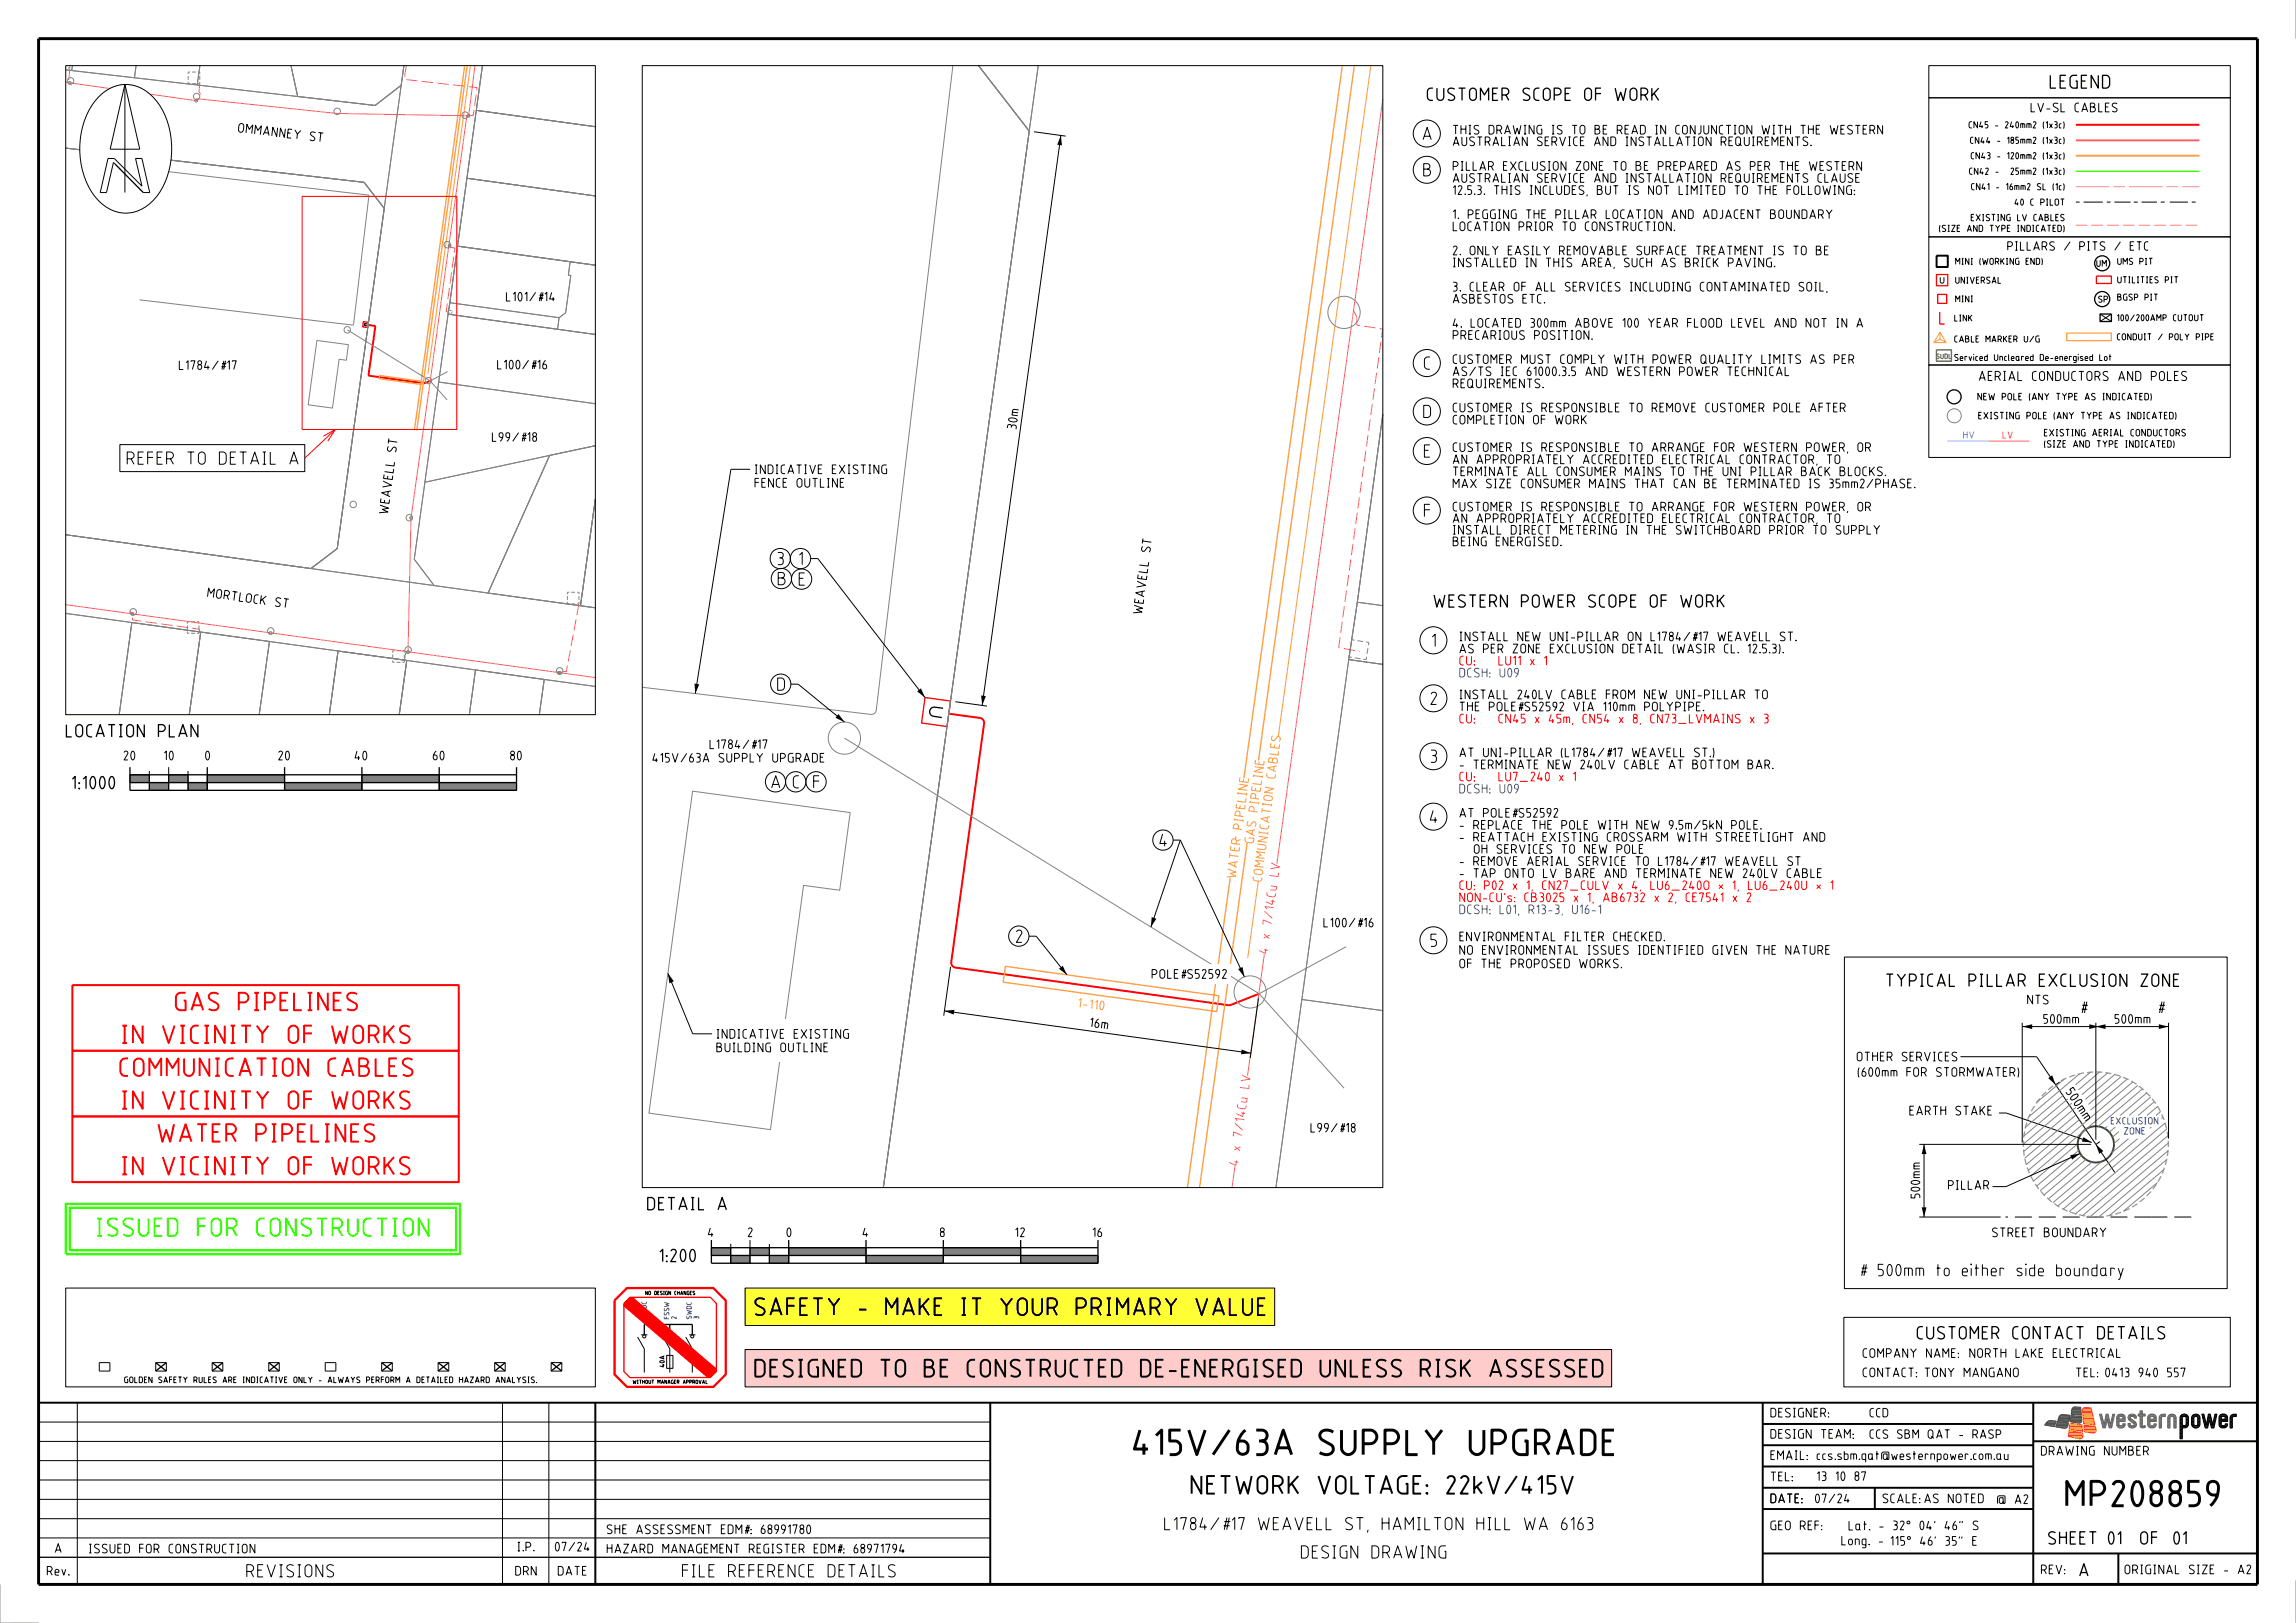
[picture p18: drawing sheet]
<svg xmlns="http://www.w3.org/2000/svg" width="594mm" height="420mm" viewBox="0 0 594 420" stroke-linecap="round" stroke-linejoin="round" font-family="sans-serif">
<defs><g id="words">
<g font-size="7">
<text x="279.4" y="376.7">415V/63A SUPPLY UPGRADE</text>
<text x="531.8" y="390">MP208859</text>
</g>
<g font-size="5" fill="#f00">
<text x="45.3" y="261.7">GAS PIPELINES</text>
<text x="31.4" y="270.2">IN VICINITY OF WORKS</text>
<text x="30.9" y="278.7">COMMUNICATION CABLES</text>
<text x="31.4" y="287.2">IN VICINITY OF WORKS</text>
<text x="40.8" y="295.7">WATER PIPELINES</text>
<text x="31.4" y="304.2">IN VICINITY OF WORKS</text>
</g>
<text font-size="5" fill="#3f0" x="24.9" y="320">ISSUED FOR CONSTRUCTION</text>
<text font-size="5" x="292.2" y="386.7">NETWORK VOLTAGE: 22kV/415V</text>
<g font-size="4.8">
<text x="195.2" y="340.6">SAFETY - MAKE IT YOUR PRIMARY VALUE</text>
<text x="195.2" y="356.5">DESIGNED TO BE CONSTRUCTED DE-ENERGISED UNLESS RISK ASSESSED</text>
</g>
<text font-size="3.6" x="530.3" y="23">LEGEND</text>
<g font-size="3.5">
<text x="369.1" y="26.1">CUSTOMER SCOPE OF WORK</text>
<text x="368" y="36.3">A</text>
<text x="368.2" y="45.7">B</text>
<text x="368.3" y="95.7">C</text>
<text x="368.2" y="108.2">D</text>
<text x="368.3" y="118.5">E</text>
<text x="32.8" y="120.3">REFER TO DETAIL A</text>
<text x="368.3" y="133.9">F</text>
<text x="201.1" y="146.3">3</text>
<text x="206.7" y="146.3">1</text>
<text x="201.2" y="151.5">B E</text>
<text x="370.8" y="157.3">WESTERN POWER SCOPE OF WORK</text>
<text x="370.4" y="167.5">1</text>
<text x="201" y="178.8">D</text>
<text x="370.1" y="182.5">2</text>
<text x="17" y="190.8">LOCATION PLAN</text>
<text x="370.1" y="197.5">3</text>
<text x="18.6" y="204.3">1:1000</text>
<text x="199.5" y="204.1">A C F</text>
<text x="369.9" y="213.1">4</text>
<text x="299.9" y="219.1">4</text>
<text x="262.8" y="244">2</text>
<text x="370.1" y="245.1">5</text>
<text x="487.9" y="255.4">TYPICAL PILLAR EXCLUSION ZONE</text>
<text x="167.4" y="313.2">DETAIL A</text>
<text x="170.6" y="326.6">1:200</text>
<text x="495.9" y="346.6">CUSTOMER CONTACT DETAILS</text>
<text x="288.4" y="396.1">L1784/#17 WEAVELL ST, HAMILTON HILL WA 6163</text>
<text x="529.9" y="399.7">SHEET</text>
<text x="545.3" y="399.7">01</text>
<text x="555.2" y="399.7">OF01</text>
<text x="321.1" y="403.4">DESIGN DRAWING</text>
<text x="537.9" y="408">A</text>
<text x="63.7" y="408.2">REVISIONS</text>
<text x="176.4" y="408.2">FILE REFERENCE DETAILS</text>
</g>
<g font-size="3.3">
<text x="538.2" y="262.3">#</text>
<text x="558.2" y="262.3">#</text>
<text x="481.2" y="330.3"># 500mm to either side boundary</text>
</g>
<text font-size="2.6" x="511.9" y="98.6">AERIAL CONDUCTORS AND POLES</text>
<g font-size="2.5">
<text x="525.3" y="29.1">LV-SL CABLES</text>
<text x="61.5" y="34.3" transform="rotate(7 61.5 34.3)">OMMA NNEY</text>
<text x="375.8" y="34.8">THIS DRAWING IS TO BE READ IN CONJUNCTION WITH THE WESTERN</text>
<text x="80" y="36.4" transform="rotate(7 80 36.4)">S T</text>
<text x="375.8" y="37.8">AUSTRALIAN SERVICE AND INSTALLATION REQUIREMENTS.</text>
<text x="375.8" y="47.3">AUSTRALIAN SERVICE AND INSTALLATION REQUIREMENTS CLAUSE</text>
<text x="375.8" y="44.2">PILLAR EXCLUSION ZONE TO BE PREPARED AS PER THE WESTERN</text>
<text x="375.8" y="50.4">12.5.3. THIS INCLUDES, BUT IS NOT LIMITED TO THE FOLLOWING:</text>
<text x="375.8" y="59.8">LOCATION PRIOR TO CONSTRUCTION.</text>
<text x="375.8" y="56.7">1. PEGGING THE PILLAR LOCATION AND ADJACENT BOUNDARY</text>
<text x="375.8" y="69.2">INSTALLED IN THIS AREA, SUCH AS BRICK PAVING.</text>
<text x="375.8" y="66.1">2. ONLY EASILY REMOVABLE SURFACE TREATMENT IS TO BE</text>
<text x="375.8" y="75.4">3. CLEAR OF ALL SERVICES INCLUDING CONTAMINATED SOIL,</text>
<text x="130.9" y="78">L101/#14</text>
<text x="375.8" y="78.6">ASBESTOS ETC.</text>
<text x="375.8" y="87.9">PRECARIOUS POSITION.</text>
<text x="375.8" y="84.8">4. LOCATED 300mm ABOVE 100 YEAR FLOOD LEVEL AND NOT IN A</text>
<text x="46.3" y="95.7">L1784/#17</text>
<text x="128.6" y="95.6">L100/#16</text>
<text x="375.8" y="94.2">CUSTOMER MUST COMPLY WITH POWER QUALITY LIMITS AS PER</text>
<text x="375.8" y="100.5">REQUIREMENTS.</text>
<text x="375.8" y="97.3">AS/TS IEC 61000.3.5 AND WESTERN POWER TECHNICAL</text>
<text x="375.8" y="106.7">CUSTOMER IS RESPONSIBLE TO REMOVE CUSTOMER POLE AFTER</text>
<text x="262.9" y="111.2" transform="rotate(-82 262.9 111.2)">3</text>
<text x="263.2" y="109.5" transform="rotate(-82 263.2 109.5)">0 m</text>
<text x="375.8" y="109.8">COMPLETION OF WORK</text>
<text x="102.5" y="117.2" transform="rotate(-82 102.5 117.2)">S T</text>
<text x="127.3" y="114.3">L99/#18</text>
<text x="375.8" y="117">CUSTOMER IS RESPONSIBLE TO ARRANGE FOR WESTERN POWER, OR</text>
<text x="195.2" y="122.7">INDICATIVE EXISTING</text>
<text x="375.8" y="123.2">TERMINATE ALL CONSUMER MAINS TO THE UNI PILLAR BACK BLOCKS.</text>
<text x="375.8" y="120.1">AN APPROPRIATELY ACCREDITED ELECTRICAL CONTRACTOR, TO</text>
<text x="195.2" y="126.2">FENCE OUTLINE</text>
<text x="375.8" y="126.4">MAX SIZE CONSUMER MAINS THAT CAN BE TERMINATED IS 35mm2/PHASE.</text>
<text x="100.4" y="133.1" transform="rotate(-82 100.4 133.1)">WEA V ELL</text>
<text x="375.8" y="135.4">AN APPROPRIATELY ACCREDITED ELECTRICAL CONTRACTOR, TO</text>
<text x="375.8" y="132.4">CUSTOMER IS RESPONSIBLE TO ARRANGE FOR WESTERN POWER, OR</text>
<text x="297.6" y="143" transform="rotate(-82 297.6 143)">S T</text>
<text x="375.8" y="141.4">BEING ENERGISED.</text>
<text x="375.8" y="138.4">INSTALL DIRECT METERING IN THE SWITCHBOARD PRIOR TO SUPPLY</text>
<text x="53.5" y="154.5" transform="rotate(8 53.5 154.5)">MORT LOCK</text>
<text x="71" y="157" transform="rotate(8 71 157)">S T</text>
<text x="295.5" y="159" transform="rotate(-82 295.5 159)">WEA V ELL</text>
<text x="377.5" y="166">INSTALL NEW UNI-PILLAR ON L1784/#17 WEAVELL ST.</text>
<text x="377.5" y="169.1">AS PER ZONE EXCLUSION DETAIL (WASIR CL. 12.5.3).</text>
<text x="377.5" y="184.1">THE POLE#S52592 VIA 110mm POLYPIPE.</text>
<text x="377.5" y="181">INSTALL 240LV CABLE FROM NEW UNI-PILLAR TO</text>
<text x="32" y="196.8">20</text>
<text x="42.4" y="196.8">10</text>
<text x="53.1" y="196.8">0</text>
<text x="72" y="196.8">20</text>
<text x="91.7" y="196.8">40</text>
<text x="112" y="196.8">60</text>
<text x="132" y="196.8">80</text>
<text x="168.8" y="197.3">415V/63A SUPPLY UPGRADE</text>
<text x="183.6" y="193.8">L1784/#17</text>
<text x="377.5" y="196">AT UNI-PILLAR (L1784/#17 WEAVELL ST.)</text>
<text x="377.5" y="199.1">- TERMINATE NEW 240LV CABLE AT BOTTOM BAR.</text>
<text x="377.5" y="214.7">- REPLACE THE POLE WITH NEW 9.5m/5kN POLE.</text>
<text x="377.5" y="211.6">AT POLE#S52592</text>
<text x="377.5" y="217.8">- REATTACH EXISTING CROSSARM WITH STREETLIGHT AND</text>
<text x="379.3" y="221">OH SERVICES TO NEW POLE</text>
<text x="377.5" y="227.2">- TAP ONTO LV BARE AND TERMINATE NEW 240LV CABLE</text>
<text x="377.5" y="224.1">- REMOVE AERIAL SERVICE TO L1784/#17 WEAVELL ST</text>
<text x="342.4" y="240">L100/#16</text>
<text x="377.5" y="243.6">ENVIRONMENTAL FILTER CHECKED.</text>
<text x="377.5" y="250.6">OF THE PROPOSED WORKS.</text>
<text x="377.5" y="247.1">NO ENVIRONMENTAL ISSUES IDENTIFIED GIVEN THE NATURE</text>
<text x="297.9" y="253.3">POLE#S52592</text>
<text x="524.5" y="259.9">NTS</text>
<text x="185.3" y="268.8">INDICATIVE EXISTING</text>
<text x="281.8" y="265.8" transform="rotate(8 281.8 265.8)">16 m</text>
<text x="528.6" y="264.9">500mm</text>
<text x="547.1" y="264.9">500mm</text>
<text x="185.3" y="272.3">BUILDING OUTLINE</text>
<text x="480.3" y="274.7">OTHER SERVICES</text>
<text x="480.6" y="278.7">(600mm FOR STORMWATER)</text>
<text x="534.3" y="282.6" transform="rotate(56 534.3 282.6)">5</text>
<text x="535.3" y="284" transform="rotate(56 535.3 284)">0</text>
<text x="536.2" y="285.5" transform="rotate(56 536.2 285.5)">0 mm</text>
<text x="339" y="293.1">L99/#18</text>
<text x="494" y="288.7">EARTH STAKE</text>
<text x="496.8" y="310.1" transform="rotate(-90 496.8 310.1)">500mm</text>
<text x="504" y="307.9">PILLAR</text>
<text x="183.1" y="320.1">4</text>
<text x="193.5" y="320.1">2</text>
<text x="203.5" y="320.1">0</text>
<text x="223.1" y="320.1">4</text>
<text x="243.2" y="320.1">8</text>
<text x="262.6" y="320.1">12</text>
<text x="282.6" y="320.1">16</text>
<text x="515.4" y="320.2">STREET BOUNDARY</text>
<text x="481.9" y="351.4">COMPANY NAME: NORTH LAKE ELECTRICAL</text>
<text x="481.9" y="356.4">CONTACT:TONY MANGANO</text>
<text x="537" y="356.4">TEL:0413 940 557</text>
<text x="458" y="366.8">DESIGNER:</text>
<text x="458" y="377.8">EMAIL:ccs.sbm.qat@westernpower.com.au</text>
<text x="458" y="372.3">DESIGN TEAM:</text>
<text x="528" y="376.7">DRAWING NUMBER</text>
<text x="458" y="383.3">TEL:</text>
<text x="470" y="383.2">13 10 87</text>
<text x="458" y="389">DATE: 07/24</text>
<text x="458" y="389">DATE:</text>
<text x="487" y="389">SCALE:</text>
<text x="497.8" y="389">AS NOTED</text>
<text x="516.6" y="389.2">@ A2</text>
<text x="458" y="396">GEO REF:</text>
<text x="14.2" y="401.9">A</text>
<text x="23" y="402">ISSUED FOR CONSTRUCTION</text>
<text x="133.8" y="401.5">I.P.</text>
<text x="143.6" y="401.5">07/24</text>
<text x="157" y="397">SHE ASSESSMENT EDM#: 68991780</text>
<text x="157" y="402">HAZARD MANAGEMENT REGISTER EDM#: 68971794</text>
<text x="476.4" y="399.9">Long. -115° 46' 35&quot; E</text>
<text x="478.2" y="396">Lat. -32° 04' 46&quot; S</text>
<text x="12.1" y="407.7">Rev.</text>
<text x="133.3" y="407.7">DRN</text>
<text x="144.3" y="407.7">DATE</text>
<text x="528" y="407.4">REV:</text>
<text x="549.6" y="407.4">ORIGINAL SIZE - A2</text>
</g>
<g font-size="2.5" fill="#f00">
<text x="377.5" y="172.2">CU:</text>
<text x="387" y="172.2">LU11 x 1</text>
<text x="377.5" y="187.2">CU:</text>
<text x="386.7" y="187.2">CN45 x 45m, CN54 x 8, CN73_LVMAINS x 3</text>
<text x="377.5" y="202.2">CU:</text>
<text x="387.5" y="202.2">LU7_240 x 1</text>
<text x="377.5" y="233.5">NON-CU's: CB3025 x 1, AB6732 x 2, CE7541 x 2</text>
<text x="377.5" y="230.3">CU: P02 x 1, CN27_CULV x 4, LU6_240O * 1, LU6_240U * 1</text>
</g>
<g font-size="2.5" fill="#0028fa">
<text x="377.5" y="175.3">DCSH: U09</text>
<text x="377.5" y="205.3">DCSH: U09</text>
<text x="377.5" y="236.6">DCSH: L01, R13-3, U16-1</text>
</g>
<g font-size="2.5" fill="#ffa032">
<text x="330" y="201.6" transform="rotate(-82 330 201.6)">CA B LES</text>
<text x="321.4" y="214.8" transform="rotate(-82 321.4 214.8)">P I P ELI NE</text>
<text x="325.4" y="210.3" transform="rotate(-82 325.4 210.3)">P I P ELI NE</text>
<text x="324.4" y="218.3" transform="rotate(-82 324.4 218.3)">GA S</text>
<text x="319.7" y="227.3" transform="rotate(-82 319.7 227.3)">WA T ER</text>
<text x="326.5" y="228.3" transform="rotate(-82 326.5 228.3)">COMMUNI CA T I ON</text>
<text x="278.8" y="260.7" transform="rotate(6 278.8 260.7)">1- 110</text>
</g>
<g font-size="2.5" fill="#f66">
<text x="330.8" y="227" transform="rotate(-82 330.8 227)">LV</text>
<text x="329" y="239.5" transform="rotate(-82 329 239.5)">7 / 14 Cu</text>
<text x="328.5" y="243.1" transform="rotate(-82 328.5 243.1)">x</text>
<text x="328" y="246.9" transform="rotate(-82 328 246.9)">4</text>
<text x="323.1" y="281.8" transform="rotate(-82 323.1 281.8)">LV</text>
<text x="320.9" y="297.9" transform="rotate(-82 320.9 297.9)">x</text>
<text x="321.4" y="294.4" transform="rotate(-82 321.4 294.4)">7 / 14 Cu</text>
<text x="320.3" y="301.8" transform="rotate(-82 320.3 301.8)">4</text>
</g>
<g font-size="2.4">
<text x="519.3" y="64.9">PILLARS / PITS / ETC</text>
<text x="483.7" y="366.8">CCD</text>
<text x="483.7" y="372.3">CCS SBM QAT - RASP</text>
</g>
<g font-size="1.9">
<text x="511.6" y="103.6">NEW POLE (ANY TYPE AS INDICATED)</text>
<text x="511.8" y="108.5">EXISTING POLE (ANY TYPE AS INDICATED)</text>
<text x="528.8" y="112.9">EXISTING AERIAL CONDUCTORS</text>
<text x="528.8" y="115.8">(SIZE AND TYPE INDICATED)</text>
</g>
<text font-size="1.9" fill="#39f" x="507.9" y="113.5">HV</text>
<text font-size="1.9" fill="#f66" x="518.1" y="113.5">LV</text>
<g font-size="1.9" fill="#0028fa">
<text x="546.1" y="291">EXCLUSION</text>
<text x="549.5" y="293.6">ZONE</text>
</g>
<g font-size="1.8">
<text x="509.3" y="33.2">CN45 - 240mm2 (1x3c)</text>
<text x="509.7" y="37.2">CN44 - 185mm2 (1x3c)</text>
<text x="509.9" y="41.2">CN43 - 120mm2 (1x3c)</text>
<text x="509.4" y="45.2">CN42 -</text>
<text x="519.1" y="45.2">25mm2 (1x3c)</text>
<text x="510" y="49.2">CN41 - 16mm2 SL (1c)</text>
<text x="521.2" y="53.2">40 C PILOT</text>
<text x="509.9" y="57.2">EXISTING LV CABLES</text>
<text x="501.7" y="60">(SIZE AND TYPE INDICATED)</text>
<text x="505.9" y="68.5">MINI (WORKING END)</text>
<text x="542.4" y="69">UM</text>
<text x="547.8" y="68.5">UMS PIT</text>
<text x="505.9" y="73.4">UNIVERSAL</text>
<text x="547.8" y="73.3">UTILITIES PIT</text>
<text x="547.8" y="77.8">BGSP PIT</text>
<text x="505.6" y="83.2">LINK</text>
<text x="505.9" y="78.2">MINI</text>
<text x="542.9" y="78.3">SP</text>
<text x="547.7" y="83.1">100/200AMP CUTOUT</text>
<text x="505.6" y="88.6">CABLE MARKER U/G</text>
<text x="547.7" y="88">CONDUIT / POLY PIPE</text>
<text x="505.6" y="93.4">Serviced Uncleared De-energised Lot</text>
</g>
<text font-size="1.6" x="32.2" y="357.9">GOLDEN SAFETY RULES ARE INDICATIVE ONLY - ALWAYS PERFORM A DETAILED HAZARD ANALYSIS.</text>
<text font-size="1.3" fill="#329932" x="501" y="92.8">SUDL</text>
<g font-size="1.3" fill="#0028fa">
<text x="167.3" y="341.1" transform="rotate(-90 167.3 341.1)">SWDC</text>
<text x="169.2" y="341.1" transform="rotate(-90 169.2 341.1)">1</text>
<text x="173.1" y="341.3" transform="rotate(-90 173.1 341.3)">FSSW</text>
<text x="175" y="341.3" transform="rotate(-90 175 341.3)">2</text>
<text x="178.9" y="341.3" transform="rotate(-90 178.9 341.3)">SWDC</text>
<text x="180.8" y="341.3" transform="rotate(-90 180.8 341.3)">3</text>
</g>
<text font-size="1.3" x="171.9" y="353.8" transform="rotate(-90 171.9 353.8)">40A</text>
<g font-size="1">
<text x="167" y="335.1">NO DESIGN CHANGES</text>
<text x="163.7" y="358.1">WITHOUT MANAGER APPROVAL</text>
</g>
</g></defs>
<path d="M17 333.3h137v25.6h-137zM25.7 352.6h2.7v2.2h-2.7zM40.3 352.6h2.7v2.2h-2.7zM54.9 352.6h2.7v2.2h-2.7zM69.5 352.6h2.7v2.2h-2.7zM84.1 352.6h2.8v2.2h-2.8zM98.7 352.6h2.8v2.2h-2.8zM113.3 352.6h2.8v2.2h-2.8zM128 352.6h2.7v2.2h-2.7zM142.6 352.6h2.7v2.2h-2.7z" fill="none" stroke="#000" stroke-width=".26"/>
<path d="M53.6 200.5h20v2h-20z" fill="#828282"/>
<path d="M53.6 200.5h20v2h-20z" fill="none" stroke="#000" stroke-width=".26"/>
<path d="M73.6 202.5h20v2h-20z" fill="#828282"/>
<path d="M73.6 202.5h20v2h-20z" fill="none" stroke="#000" stroke-width=".26"/>
<path d="M93.6 200.5h20v2h-20z" fill="#828282"/>
<path d="M93.6 200.5h20v2h-20z" fill="none" stroke="#000" stroke-width=".26"/>
<path d="M113.6 202.5h20v2h-20z" fill="#828282"/>
<path d="M113.6 202.5h20v2h-20z" fill="none" stroke="#000" stroke-width=".26"/>
<path d="M48.6 202.5h5v2h-5z" fill="#828282"/>
<path d="M48.6 202.5h5v2h-5z" fill="none" stroke="#000" stroke-width=".26"/>
<path d="M43.6 200.5h5v2h-5z" fill="#828282"/>
<path d="M43.6 200.5h5v2h-5z" fill="none" stroke="#000" stroke-width=".26"/>
<path d="M38.6 202.5h5v2h-5z" fill="#828282"/>
<path d="M38.6 202.5h5v2h-5z" fill="none" stroke="#000" stroke-width=".26"/>
<path d="M33.6 200.5h5v2h-5z" fill="#828282"/>
<path d="M33.6 200.5h5v2h-5zM179.1 349.1v6.1" fill="none" stroke="#000" stroke-width=".26"/>
<path d="M166.7 342.7h12.4" fill="none" stroke="#000" stroke-width=".34"/>
<path d="M204 322.9h20v2h-20z" fill="#828282"/>
<path d="M204 322.9h20v2h-20z" fill="none" stroke="#000" stroke-width=".26"/>
<path d="M224 324.9h20.1v2h-20.1z" fill="#828282"/>
<path d="M224 324.9h20.1v2h-20.1z" fill="none" stroke="#000" stroke-width=".26"/>
<path d="M244.1 322.9h20v2h-20z" fill="#828282"/>
<path d="M244.1 322.9h20v2h-20z" fill="none" stroke="#000" stroke-width=".26"/>
<path d="M264.1 324.9h20v2h-20z" fill="#828282"/>
<path d="M264.1 324.9h20v2h-20z" fill="none" stroke="#000" stroke-width=".26"/>
<path d="M199 324.9h5v2h-5z" fill="#828282"/>
<path d="M199 324.9h5v2h-5z" fill="none" stroke="#000" stroke-width=".26"/>
<path d="M194 322.9h5v2h-5z" fill="#828282"/>
<path d="M194 322.9h5v2h-5z" fill="none" stroke="#000" stroke-width=".26"/>
<path d="M189.1 324.9h4.9v2h-4.9z" fill="#828282"/>
<path d="M189.1 324.9h4.9v2h-4.9z" fill="none" stroke="#000" stroke-width=".26"/>
<path d="M184 322.9h5.1v2h-5.1z" fill="#828282"/>
<path d="M38.6 199.5v5M43.6 198.5v6M48.6 199.5v5M184 322.9h5.1v2h-5.1zM477 340.9h100v18h-100z" fill="none" stroke="#000" stroke-width=".26"/>
<g fill="none" stroke="#828282" stroke-width=".26">
<path d="M17 17.6h.1M18.1 17.1v.5h-.5M48.7 19.6v1.1M49.2 18.6h-.5v.5M49.7 18.6h1M51.2 18.6h.5v.5M51.7 19.6v1.1M246.5 17l-19.8 166.8a1.27 1.27 0 0 1-1.4 1.1l-59.1-7M253.2 17l13.1 16.9-37.8 273.4 40.1-290.3-2.3 16.9zM48.7 21.1v.5h.5M49.7 21.6h1M51.7 21.1v.5h-.5"/>
<path d="M27.1 42.5l68.4 8-4.2 33.6-55.2-6.5M120.8 46.1l2.4-17.5 30.8 4.2-30.8-4.2 1.6-11.6-17.6 127.7 5.1 6.8-31.9-4.4 6.8-5.1 17.3-125-.7 5.1-6.8 5.2-20-2.3-1.7-8 1.7 8-26-3 .7-5-.7 5-16.2-1.9 .4-3.1-.4 3.1-16.2-1.8 .1-1.3-.1 1.3-1.6-.2 80 9.2 6.8-5.2-4.4 31.8-5.2-6.7-77.2-8.9 77.2 8.9 5.2 6.7-12.2 88.1-6.8 5.1-63.4-8.7 137 18.9-3.8-.5 3.8-27.7-3.8 27.7-23.9-3.3 15.9-35.7 11.8-2.5-44.1 9.5 3.6-25.9 40.5 5.6-40.5-5.6 2.4-17.6 38.1 5.3M120.8 46.1l33.2 4.6M120.8 46.1l-2.4 17.6 35.6 4.9M116.4 78.3l28.2 3.9-.3 3-28.4-3.9zM118.4 63.7l29.1 4-.5 3.5 .7 .1-1.4 9.6-1.7 1.3-28.2-3.9zM154 68.6l-6.5-.9-.5 3.5 .7 .1-1.4 9.6-1.7 1.3-.3 3 9.7 1.4M154 68.6l-35.6-4.9-2.5 17.6 38.1 5.3M82 88.1l8.1 1.1-.5 4-1.9-.2-1.7 12.6-6.3-.8zM89.9 85.4l21.4 13.2M111.3 98.6l4.4 4.9M115.8 96.1l-4.5 2.5"/>
<path d="M116 81l.1 .2M116 80.6v.3M116.2 81.2l.3 .1M116.2 80.3l-.1 .1M116.4 80.3h.3M116.8 80.4l.1 .2M116.8 81.2l-.1 .1M116.9 80.7v.3M357.8 107.2l-27.7 200.1 6.7-48.7 21 2.9-21-2.9 12.1-87.9 8.9 1.2M357.8 107.2l-6.6 48.6-2.3 14.9 8.9 1.2M357.8 107.2l-6.6 48.6M109.9 124.8l32.3-7-15.9 35.7-14-2-5.1-6.8z"/>
<path d="M17 158.7l137 18.9-13.2-1.8-1.3 9.1 1.3-9.1-17.8-2.4-1.6 11.5 1.6-11.5-17.8-2.5-1.9 14 1.9-14-17.7-2.4-2.3 16.4 2.3-16.4-35.6-4.9-2.9 21.3 2.9-21.3-17.8-2.5-3.3 23.8 3.3-23.8zM146.8 154.3v.9M146.8 155.7v.6h.5M147.3 153.3h-.5v.5M147.8 153.3h1M147.8 156.3h1M149.3 153.3h.5v.5M149.8 154.3v.9M149.8 155.7v.6h-.5M351.2 155.8l-2.3 14.9 8.9 1.2M351.2 155.8l6.6 .9M48.5 161.9v1"/>
<path d="M48.5 163.4v.5h.5M49 160.9h-.5v.5M49.5 160.9h1M49.5 163.9h1M51 160.9h.5v.5M51.5 161.9v1M51.5 163.4v.5h-.5M69.7 166l-2.6 18.9M101.6 169.4v1M101.6 170.9v.5h.5M102.1 168.4h-.5v.5M102.6 168.4h1"/>
<path d="M102.6 171.4h1M104.1 168.4h.5v.5M104.6 169.4v1M104.6 170.9v.5h-.5M349.1 169.2l-.1 .8 .7 .1M349.5 167l-.3 1.5M350.4 165.7l-.7-.2-.1 .8M350.5 170.2l1.5 .3M351.2 165.8l1.5 .2M353.4 166.1l.8 .1-.2 .8M353.6 170l-.2 .7-.7-.1M353.9 167.7l-.2 1.5"/>
<path d="M218.5 191l107.3 66.2M179.2 204.7l40.8 5.6-2.8 20.1-9.3-1.3-8.6 63.2-31.4-4.2zM325.8 257.2l21.9 24.4M348.3 245l-22.5 12.2"/>
<circle cx="18" cy="21.4" r=".37"/>
<circle cx="18.3" cy="20.9" r=".83"/>
<circle cx="50.8" cy="26.1" r=".36"/>
<circle cx="50.9" cy="25" r=".82"/>
<circle cx="87.2" cy="28.8" r=".84"/>
<circle cx="120.3" cy="29.8" r=".84"/>
<circle cx="121.2" cy="30" r=".36"/>
<circle cx="115.7" cy="63.3" r=".84"/>
<circle cx="116.3" cy="63.6" r=".36"/>
<circle cx="89.8" cy="85.3" r=".83"/>
<circle cx="110.8" cy="98.5" r=".82"/>
<circle cx="347.7" cy="80.8" r="4.2"/>
<circle cx="91.4" cy="130.5" r=".84"/>
<circle cx="105.9" cy="134" r=".84"/>
<circle cx="106.4" cy="134" r=".36"/>
<circle cx="34.3" cy="158.9" r=".36"/>
<circle cx="34.5" cy="158.3" r=".84"/>
<circle cx="70" cy="163.8" r=".36"/>
<circle cx="70" cy="163.3" r=".83"/>
<circle cx="105.5" cy="168.7" r=".36"/>
<circle cx="105.6" cy="168.2" r=".84"/>
<circle cx="144.6" cy="174.1" r=".36"/>
<circle cx="144.8" cy="173.6" r=".83"/>
<circle cx="144.9" cy="174.2" r=".36"/>
<circle cx="218.5" cy="191" r="4.2"/>
<circle cx="323.4" cy="256.7" r="4.2"/>
</g>
<path d="M94 83.2l1.3 .2-.2 1.4-1.3-.2zM239.3 180.5l6.6 .9-.9 6.6-6.6-.9z" fill="none" stroke="#f00" stroke-width=".34"/>
<path d="M94.9 83.8l-.6 .1 .1 .3 .5 .1M33.6 198.5v6h100v-6M53.6 198.5v6M73.6 198.5v6M93.6 198.5v6M113.6 198.5v6M244 183.3l-2.1-.3a1.19 1.19 0 0 0-1.4 1 1.19 1.19 0 0 0 1 1.4l2.2 .3M33.6 200.5h100M33.6 202.5h100" fill="none" stroke="#000" stroke-width=".34"/>
<path d="M95.2 84.1l1.6 .2 .3 .3-1.7 12.5 14.3 2.1 1.6-.6M245.5 184.7l8 1.1a1.26 1.26 0 0 1 1.1 1.4l-8.5 61.8a1.26 1.26 0 0 0 1.1 1.4l70.6 9.7h.6l7.4-2.9" fill="none" stroke="#f00" stroke-width=".51"/>
<path d="M120.2 17l-13 94.3M120.9 17l-13.1 94.4M347.3 17l-40.1 290.3M350.4 17l-40.1 290.3M98.2 97.2l11 1.5-.1 .8-11.1-1.5zM260.1 250.1l55.2 7.6-.5 4.1-55.3-7.6z" fill="none" stroke="#ffa032" stroke-width=".34"/>
<path d="M121.7 17l-11 79.7M354.6 17l-31.8 230.9" fill="none" stroke="#ffa032" stroke-width=".26"/>
<path d="M18.1 17.7l-.4 3.4 .3 .3M105.1 17l-.5 3.5 18.8 2.2-1 7.1-1.2 .2M51.7 21.6l-.2 2.1 .4 .7 .1 .6-1.2 1.1M116.3 63.6v.4l1.4 .2-2.3 16.5 1.1 .2M351 82v2.1l6.7 1-11.4 82.5 5.6 1M149.8 156.3l-3.3 17.5h-.6l-1.3 .3M51.5 163.9l.1-1.1-17.3-2.4 .1-1-.1-.5M104.6 171.1l.4-2.1 .6-.3" fill="none" stroke="#f66" stroke-width=".26" stroke-dasharray="3 1.1" stroke-linecap="butt"/>
<path d="M122.9 17l-1.7 13M17 21.3l33.8 4.8v-.6l36.4 3.9 34 .6M18 21.4l.6 .7M121.2 30l-.4-.1-4.6 33.3M357.8 25.6l-7.6 54.8M116.2 63.2l.1 .4M116.2 63.2l-9.9 70.8-.7 34.7 .3-.3M350.2 80.4l.8 1.6M350.2 80.4l-31.5 226.9M17 156.5l137 18.8M33.6 158.2l.7 .7 .3-.3M144.6 174.1h.3" fill="none" stroke="#f66" stroke-width=".26"/>
<path d="M192.8 333.3h137v9.7h-137z" fill="#ff3"/>
<path d="M192.8 333.3h137v9.7h-137z" fill="none" stroke="#000" stroke-width=".26"/>
<path d="M192.8 349.2h224.1v9.7h-224.1z" fill="#fcc"/>
<g fill="none" stroke="#000" stroke-width=".26">
<path d="M477.2 247.7h99v85.8h-99zM507.2 273.5h19.7l20.2 29.9M523.2 264.7v31M523.2 265.7h18.8M542.2 264.7v30.2M542.2 265.7h18.8M561 264.7v30M496.5 296.1h44.5M497.8 296.1v18.8M517.2 288h1.8l22.2 7.6M532.8 280l-1 .7M538.1 298.5l-19.1 8.6h-3.5"/>
<path d="M543.3 295.4l-1 .7M496.5 314.9h21.1M189.1 321.9v5M194 320.9v6M199 321.9v5M165 346l1.7 3.1v6.1M165.9 345.4h1.6M171.6 346l1.7 3.1v6.1M172.5 350.7h1.6v3.4h-1.6zM172.5 345.4h1.6M177.4 346l1.7 3.1M178.3 345.4h1.6"/>
<path d="M192.8 349.2h224.1v9.7h-224.1zM10 368h246.2M10 373h246.2M10 378h246.2M20 363v47M130 363v47M142 363v47M564 372.2h.6M564 372h.6M564 371.7h.6M564 371.6h.6M564 371.4h.6"/>
<path d="M564 371.1h.6M564 371h.6M564 370.8h.6M564 370.5h.6M564 370.4h.6M564 370.2h.6M564 369.9h.6M564 369.8h.6M564 369.6h.6M564 369.3h1.7M564 369.2h2M564 369h2.1"/>
<path d="M564 368.7h.7M564 368.6h.6M564 368.4h.6M564 368.1h.6M564 368h.6M564 367.8h.6M564 367.5h.6M564 367.3h.6M564 367.2h.6M564 366.9h.6M564 366.7h.6M564.1 366.6h.8"/>
<path d="M564.2 366.3h1.8M564.3 366.2a1.1 1.1 0 0 1 1.2-.2 1.1 1.1 0 0 1 .7 1v1.5a1.1 1.1 0 0 1-1.6 .9v2.9h-.6v-5.4zM564.4 366.1h1.4M564.6 366.7l.4-.1 .5 .1 .1 1.8-.2 .4-.8-.2zM564.9 366h.4M565.2 366.6h.9M565.5 368.7h.7M565.5 366.7h.7M565.6 368.6h.6M565.6 368.4h.6M565.6 368.1h.6M565.6 368h.6"/>
<path d="M565.6 367.8h.6M565.6 367.5h.6M565.6 367.3h.6M565.6 367.2h.6M565.6 366.9h.6M567 368.7h.6M567 368.5h.6M567 368.3h.6M567 368.1h.6M567 367.9h.6M567 367.7h.6M567 367.5h.6"/>
<path d="M567 367.3h.6M567 367.1h.6M567 366.9h.6M567 366.7h.7M567.1 368.9h.7M567.1 366.5h2M567.2 369.1h1.8M567.2 366.3h1.7M567.3 366.2a1.11 1.11 0 0 1 1.2-.2 1.11 1.11 0 0 1 .7 1v1.5a1.1 1.1 0 0 1-1.1 1 1.1 1.1 0 0 1-1.1-1v-1.6zM567.3 369.3h1.6M567.5 366.1h1.2M567.6 366.7l.4-.1 .5 .1 .1 1.8-.2 .4-.8-.2z"/>
<path d="M567.7 369.5h.8M568.4 368.9h.7M568.5 366.7h.6M568.5 368.7h.7M568.6 368.5h.6M568.6 368.3h.6M568.6 368.1h.6M568.6 367.9h.6M568.6 367.7h.6M568.6 367.5h.6M568.6 367.3h.6M568.6 367.1h.6"/>
<path d="M568.6 366.9h.6M569.6 366h.6l.6 2.7 .5-2.7h.5l.7 2.6 .5-2.6h.5l-.7 3.5h-.7l-.5-2.1-.5 2.1h-.6zM569.6 366h.6M569.7 366.2h.5M569.7 366.4h.6M569.8 366.6h.5M569.8 366.8h.6M569.9 367h.5M569.9 367.2h.6M570 367.4h.5M570.1 367.6h.5M570.1 367.8h.5"/>
<path d="M570.1 368h.6M570.2 368.2h.5M570.2 368.4h.6M570.3 368.6h1M570.3 368.8h1M570.4 369h.9M570.4 369.2h.8M570.5 369.4h.6M570.9 368.4h.5M570.9 368.2h.5M570.9 368h.6M571 367.8h.5"/>
<path d="M571 367.6h.5M571 367.4h1.2M571.1 367.2h1M571.1 367h1M571.2 366.8h.8M571.2 366.6h.8M571.3 366.4h.7M571.3 366.2h.6M571.3 366h.6M571.6 367.6h.6M571.7 367.8h.6M571.7 368h.6"/>
<path d="M571.8 368.2h.5M571.9 368.4h.5M571.9 368.6h1M572 368.8h.9M572 369h.9M572.1 369.2h.7M572.1 369.4h.7M572.5 368.4h.5M572.6 368.2h.5M572.6 368h.5M572.6 367.8h.5M572.7 367.6h.5"/>
<path d="M572.7 367.4h.5M572.8 367.2h.5M572.8 367h.5M572.8 366.8h.5M572.9 366.6h.5M572.9 366.4h.5M573 366.2h.5M573 366h.5M574.1 368.6h.6M574.1 368.2h.6M574.1 368h.6M574.1 367.8h2.2"/>
<path d="M574.1 367.6h2.2M574.1 367.2h.6M574.1 368.4h.6M574.1 367.4h2.2M574.1 367h.6M574.1 366.8h.6M574.1 366.6h.8M574.1 368.8h.6M574.1 369h2.1M574.2 366.4h2M574.3 369.2h1.8M574.3 366.2l.7-.2a1.03 1.03 0 0 1 1.3 .8v1.1h-1.6v.7l.1 .3h.6l.3-.1v-.3h.6a1.12 1.12 0 0 1-1 1 1.12 1.12 0 0 1-1.2-.9v-1.8z"/>
<path d="M574.4 366.2h1.6M574.5 369.4h1.4M574.7 366.7l.8-.1 .2 .7h-1zM574.7 366h.9M575.5 366.6h.7M575.6 368.8h.7M575.7 367.2h.6M575.7 367h.6M575.7 366.8h.6M575.7 368.6h.6M576.9 369.5h.6M576.9 369.3h.6"/>
<path d="M576.9 369.1h.6M576.9 368.9h.6M576.9 368.7h.6M576.9 368.5h.6M576.9 368.3h.6M576.9 368.1h.6M576.9 367.9h.6M576.9 367.7h.6M576.9 367.5h.6M576.9 367.3h.6M576.9 367.1h.6M576.9 366.9h.7"/>
<path d="M577 366.7h.7M577.1 366.5h1.5M577.1 366.4a1.44 1.44 0 0 1 1.5-.4v.6h-.8l-.3 .3v2.6h-.6v-2.6zM577.2 366.3h1.4M577.5 366.1h1.1M10 383h246M10 388h246.2M10 393h246.2M10 398h246.2"/>
<circle cx="166.7" cy="345.8" r=".41"/>
<circle cx="173.3" cy="345.8" r=".41"/>
<circle cx="179.1" cy="345.8" r=".4"/>
</g>
<path d="M162.2 333.3h22.4l3.1 3.2v19.2l-3.1 3.2h-22.4l-3.2-3.2v-19.2z" fill="none" stroke="#f00" stroke-width=".59"/>
<path d="M161.4 337.3l1.6-1.6h20.8l1.5 1.6v17.6l-1.5 1.6h-20.8l-1.6-1.6z" fill="none" stroke="#f00" stroke-width=".34"/>
<path d="M184 322.9h100.1M184 320.9v6h100.1v-6M184 324.9h100.1M204 320.9v6M224 320.9v6M244.1 320.9v6M264.1 320.9v6M166.7 342.7v2.7M173.3 342.7v2.7M179.1 342.7v2.7M10 403h246" fill="none" stroke="#000" stroke-width=".34"/>
<g fill="none" stroke="#000" stroke-width=".51">
<path d="M10 363h574M154 363v47M256.2 363v47M456 363v47M456 368.5h70M456 374h70M456 379.5h70M526 363v47M526 373h58M456 385h70M456 390.5h70M485 385v5.5"/>
<path d="M456 402h128M548 402v8"/>
</g>
<path d="M10 10h574v400h-574z" fill="none" stroke="#000" stroke-width=".76" stroke-linecap="butt"/>
<g fill="none" stroke="#4d4d4d" stroke-width=".26">
<path d="M529 368.8h2.6M529.1 368.6h2.6M529.3 368.4h2.5M529.4 368.2h2.4M529.6 368l.2-.2a2.65 2.65 0 0 1 2.2 0l-.5 1.4-2.5-.4zM529.6 368h2.3M529.8 367.8h2.2M530.2 369h1.3M531.5 369.2h.1M531.9 369.1h3.1M532 369.3h2.8M532 368.9h3"/>
<path d="M532 368.7h3.1M532.1 368.5h3M532.2 368.3h2.9M532.2 368.1h2M532.3 367.8l2.8 .4a1.15 1.15 0 0 1-1.1 1.4l-2.2-.4zM532.3 367.9h.4M532.4 367.5h2.8M532.5 367.3h2.8M532.6 367.1h2.7M532.7 366.9h2.6M532.7 366.7h2.7M532.8 366.5h2.6"/>
<path d="M533 366.3l.6-.2 1.8 .2-.2 1.6-2.8-.4zM533 366.3h2.3M533.2 369.5h1.5M533.4 367.7h1.8M535 367.9h.2M535.2 367.9l.2-1.6-.2 1.6M535.6 367.8h3M535.6 367.6h3M535.6 367.4h3M535.7 367.2h2.9M535.7 367h2.8M535.7 366.8h2.8"/>
<path d="M535.7 366.6h2.8M535.8 366.3l2.7 .3 .1 1a.6 .6 0 0 1-.7 .6l-2.3-.3zM535.8 366.4h1M535.8 365.9h2.6M535.9 365.7h2.5M535.9 365.5h2.5M535.9 365.3h2.5M535.9 365.1h2.5M536 364.9h2.4M536 364.7h2.3M536.1 364.5h2.2M536.1 368h2.3"/>
<path d="M536.2 364.3h2.1M536.3 364.3l.5-.2 1.5 .1 .2 2-2.7-.2 .2-1.2zM536.6 364.1h.5M537.1 366.1h1.3M537.7 368.2h.5"/>
</g>
<g fill="none" stroke="#c60" stroke-width=".26">
<path d="M535.1 371.7h3.8M535.1 371.5h3.8M535.1 371.3h3.8M535.2 371.1h3.6M535.2 370.9h3.6M535.2 370.7h3.2M535.2 370.5h2M535.3 370.2l3.5 .6 .1 .8a.74 .74 0 0 1-.9 .7l-2.9-.6zM535.3 370.3h.7M535.3 369.8h3.4M535.3 369.6h3.4M535.4 369.4h3.3"/>
<path d="M535.4 369.2h3.3M535.4 369h3.3M535.4 368.8h3.3M535.5 368.6h2.2M535.5 368.5l.5-.2 2.7 .4 .1 1.7-3.5-.6zM535.7 368.4h.6M535.9 371.9h2.9M536 370h2.8M536.9 372.1h1.8M537.2 370.2h1.6M537.9 372.3h.5M538.4 370.4h.4"/>
<path d="M538.7 365.1h2.5M538.7 364.9h2.4M538.8 365.5h2.5M538.8 365.3h2.4M538.8 364.7h2.3M538.8 365.9h2.5M538.8 365.7h2.5M538.8 366.3h2.6M538.8 366.1h2.6M538.9 366.7h2.6M538.9 366.5h2.6M538.9 364.5h2.1"/>
<path d="M538.9 366.9h2.7M538.9 364.4l.5-.2 1.6 .1 1 4.5-3-.4-.3-3.4zM538.9 367.3h2.8M538.9 367.1h2.7M539 367.7h2.8M539 367.5h2.7M539 368.1h2.9M539 367.9h2.8M539 368.3h2.9M539.1 368.7l3 .5a1.26 1.26 0 0 1-.1 1.5l-.6 .2-2.1-.4zM539.1 369.1h2.7M539.1 368.9h1.2"/>
<path d="M539.1 364.3h1.4M539.2 369.5h3M539.2 369.3h2.9M539.2 369.9h3.1M539.2 369.7h3.1M539.2 370.1h3.1M539.3 370.3h3M539.4 370.5h2.8M539.8 368.5h2.1M540.6 370.7h1.4M541.4 368.7h.6"/>
</g>
<g fill="none" stroke="#666" stroke-width=".26">
<path d="M543.2 366h.5l.7 2.7 .5-2.7h.5l.6 2.6 .6-2.6h.5l-.8 3.5h-.6l-.6-2.1-.4 2.1h-.6zM543.2 366.1h.6M543.3 366.3h.5M543.3 366.5h.5M543.3 366.7h.6M543.4 366.9h.5M543.5 367.1h.5M543.5 367.3h.6M543.6 367.5h.5M543.6 367.7h.6M543.7 367.9h.5M543.7 368.1h.6"/>
<path d="M543.8 368.3h.5M543.8 368.5h.5M543.8 368.7h1.1M543.9 368.9h.9M543.9 369.1h.9M544 369.3h.7M544.4 368.5h.5M544.4 368.3h.5M544.5 368.1h.5M544.5 367.9h.5M544.5 367.7h.6M544.6 367.5h1.1"/>
<path d="M544.6 367.3h1.1M544.7 367.1h.9M544.7 366.9h.9M544.7 366.7h.9M544.8 366.5h.7M544.8 366.3h.7M544.8 366.1h.6M545.2 367.7h.6M545.3 367.9h.6M545.3 368.1h.6M545.4 368.3h.5M545.4 368.5h1.1"/>
<path d="M545.5 368.7h1M545.5 368.9h1M545.6 369.1h.8M545.6 369.3h.8M546.1 368.3h.5M546.1 368.1h.5M546.2 367.9h.5M546.2 367.7h.5M546.2 367.5h.5M546.3 367.3h.5M546.3 367.1h.5M546.4 366.9h.5"/>
<path d="M546.4 366.7h.5M546.5 366.5h.4M546.5 366.3h.5M546.6 366.1h.5M547.6 367.7h2.2M547.6 367.1h.6M547.6 368.7h.6M547.6 368.5h.6M547.6 368.3h.6M547.6 368.1h.6M547.6 367.9h.6M547.6 367.5h2.2"/>
<path d="M547.6 367.3h2.2M547.6 366.9h.6M547.6 366.7h.7M547.7 368.9h.7M547.7 366.5h2M547.7 369.1h2M547.8 366.3h1.8M547.9 366.2l.6-.2a.99 .99 0 0 1 1.3 .8v1.1h-1.6v.7l.2 .3h.5l.3-.4h.6a1.1 1.1 0 0 1-1 1 1.1 1.1 0 0 1-1.2-.9v-1.8zM547.9 369.3h1.6M548.1 366.1h1.3M548.2 369.5h1M548.3 366.7l.8-.1 .1 .7h-1z"/>
<path d="M549.1 368.9h.7M549.2 366.7h.6M549.2 367.1h.6M549.2 368.7h.6M549.2 368.5h.6M549.2 366.9h.6M550.5 368.7h.6M550.5 368.5h.6M550.5 366.9h.6M550.5 366.7h.7M550.6 368.9h.8M550.6 367.1h.7"/>
<path d="M550.6 366.5h2.1M550.7 367.3h.9M550.7 369.1h1.9M550.7 366.3a1.16 1.16 0 0 1 1.2-.3 1.16 1.16 0 0 1 .8 1h-.6v-.3l-.3-.1-.7 .1 .2 .4 1 .8a1 1 0 0 1 .2 1.4 1 1 0 0 1-1.4 .1 .97 .97 0 0 1-.6-1h.6l.1 .4 .2 .1 .7-.2-.1-.3-1.3-1.1-.2-.5zM550.7 366.3h1.9M550.8 367.5h1.1M550.9 369.3h1.5M550.9 366.1h1.4M551.1 367.7h1M551.4 367.9h1M551.4 369.5h.5M551.6 368.1h1"/>
<path d="M551.9 368.9h.8M551.9 368.3h.8M552.1 368.7h.6M552.1 368.5h.6M552.1 366.7h.6M552.1 366.9h.6M553.2 366.2h1.8M553.2 366.4h1.8M553.2 366h1.8M553.6 365.1h.6v.9h.8v.4h-.8v2.4l.3 .2 .5-.1v.5l-.6 .1a.6 .6 0 0 1-.8-.6v-2.5h-.4v-.4h.4zM553.6 368.6h.6M553.6 368.2h.6"/>
<path d="M553.6 368h.6M553.6 367.6h.6M553.6 369h.8M553.6 368.8h.6M553.6 368.4h.6M553.6 367.8h.6M553.6 367.4h.6M553.6 367.2h.6M553.6 367h.6M553.6 366.8h.6M553.6 366.6h.6M553.6 365.8h.6"/>
<path d="M553.6 365.6h.6M553.6 365.4h.6M553.6 365.2h.6M553.7 369.2h1.3M553.9 369.4h1.1M554.7 369h.3M555.6 367.2h.7M555.6 368.4h.6M555.6 367.4h2.2M555.6 367h.7M555.6 368.6h.6M555.6 368.2h.6"/>
<path d="M555.6 368h.6M555.6 367.8h2.2M555.6 367.6h2.2M555.7 368.8h.6M555.7 366.8h.6M555.7 366.6h.7M555.7 369h2M555.8 366.4h1.9M555.9 369.2h1.7M555.9 366.2l.6-.2a1.03 1.03 0 0 1 1.3 .8v1.1h-1.6v.7l.2 .3h.5l.3-.1v-.3h.6a1.12 1.12 0 0 1-1 1 1.12 1.12 0 0 1-1.2-.9v-1.8zM555.9 366.2h1.7M556.1 369.4h1.3"/>
<path d="M556.2 366h1.1M556.4 366.6h.7l.1 .7h-.9zM557.1 366.6h.7M557.2 368.8h.6M557.2 367.2h.6M557.2 367h.6M557.2 366.8h.6M557.2 368.6h.6M558.6 369.1h.6M558.6 367.7h.6M558.6 367.3h.6M558.6 367.1h.6"/>
<path d="M558.6 369.5h.6M558.6 369.3h.6M558.6 368.9h.6M558.6 368.7h.6M558.6 368.5h.6M558.6 368.3h.6M558.6 368.1h.6M558.6 367.9h.6M558.6 367.5h.6M558.6 366.9h.6M558.6 366.7h.7M558.7 366.5h1.5"/>
<path d="M558.8 366.4a1.44 1.44 0 0 1 1.4-.4v.6h-.8l-.2 .3v2.6h-.6v-2.6zM558.8 366.3h1.4M559.1 366.1h1.1M560.8 367.7h.6M560.8 367.1h.6M560.8 369.5h.6M560.8 369.3h.6M560.8 369.1h.6M560.8 368.9h.6M560.8 368.7h.6M560.8 368.5h.6M560.8 368.3h.6"/>
<path d="M560.8 368.1h.6M560.8 367.9h.6M560.8 367.5h.6M560.8 367.3h.6M560.8 366.9h.6M560.8 366.7h.7M560.9 366.5h2M561.1 366.3h1.7M561.1 366.2l.7-.2a1.03 1.03 0 0 1 1.2 .9v2.6h-.6v-2.6l-.4-.3h-.4l-.2 .3v2.6h-.6v-2.6zM561.3 366.1h1.2M562.3 366.7h.7M562.4 367.7h.6"/>
<path d="M562.4 367.1h.6M562.4 369.5h.6M562.4 369.3h.6M562.4 369.1h.6M562.4 368.9h.6M562.4 368.7h.6M562.4 368.5h.6M562.4 368.3h.6M562.4 368.1h.6M562.4 367.9h.6M562.4 367.5h.6M562.4 367.3h.6"/>
<path d="M562.4 366.9h.6"/>
</g>
<g fill="none" stroke="#828282" stroke-width=".26">
<path d="M594 0v10M534 279.3l-7.1 6M538 277.9l-13.1 11.1M540.8 277.4l-3.9 3.4M543.2 277.4l-5.5 4.6M545.3 277.7l-6.7 5.6M547.1 278l-7.6 6.5M548.8 278.6l-8.5 7.2M550.3 279.2l-9.5 8.1M551.8 280l-27.1 22.9M533.9 283.3l-9.9 8.4M535 284.4l-11.4 9.6"/>
<path d="M536 285.5l-12.5 10.6M537.1 286.5l-13.5 11.5M537.1 288.5l-13.3 11.2M537.6 296l-11.5 9.7M537.8 297.7l-10.9 9.2M538.1 289.6l-13.9 11.8M538.6 299l-10.8 9.1M545.2 291.5l-.7 .5M547.3 291.7l-1.6 1.3M548.2 292.9l-1.7 1.4M548.4 294.7l-1.5 1.2M550.7 294.7l-4.3 3.6"/>
<path d="M553 294.7l-20.6 17.4M553.1 280.9l-27.7 23.4M554.3 281.8l-11.5 9.7M555.4 282.8l-6.9 5.9M556.4 283.9l-5.6 4.8M556.6 291.7l-.4 .3M557.4 285.1l-4.2 3.6M558.2 286.3l-2.8 2.4M558.9 287.7l-1.1 1M560.1 290.6l-26.3 22.3M560.6 292.2l-25.3 21.4M560.8 293.9l-23.8 20.2"/>
<path d="M560.9 297.8l-20.1 17M561 295.8l-22.2 18.8M539.6 300.1l-10.8 9.1M541.2 300.7l-11.3 9.6M543.7 300.6l-12.6 10.6M558.2 306l-8.9 7.5M559.8 302.7l-14.1 11.9M560.6 300.1l-17.5 14.8M0 410v10h10M594 409v11"/>
</g>
<path d="M556.6 314.9h-37.8M566.9 314.9h-10.3" fill="none" stroke="#000" stroke-width=".26" stroke-dasharray="4.4 1.8" stroke-linecap="butt"/>
<circle cx="542.2" cy="296.1" r="4.7" fill="none" stroke="#093" stroke-width=".51"/>
<path d="M533.2 279.7a18.7 18.7 0 0 1 27.8 15.6 18.7 18.7 0 0 1-26.4 17.9 18.7 18.7 0 0 1-4-31.7l.7-.6" fill="none" stroke="#999" stroke-width=".34" stroke-dasharray="1.6 .8" stroke-linecap="butt"/>
<path d="M523.2 265.7l2.5-.6v1.2zM529.9 279l1-.7 .9 2.4zM540.5 265.1l2.5 .6-2.5 .6zM542.2 265.7l2.5-.6v1.2zM558.5 265.1l2.5 .6-2.5 .6zM497.8 296.1l.6 2.5h-1.2zM535.6 299l2.5-.5-2 1.6zM539 294.3l2.2 1.3-2.6-.2zM542.2 296.1l2 1.8-1.1 .7zM497.2 312.4h1.2l-.6 2.5z" fill="#000"/>
<path d="M18.7 271.9h100v17h-100zM18.7 288.9h100v17h-100z" fill="none" stroke="#f00" stroke-width=".51"/>
<path d="M17 311.6h102v12.9h-102zM18 312.5h100v11.1h-100z" fill="none" stroke="#3f0" stroke-width=".59"/>
<path d="M78.2 50.8h40v60.3h-40z" fill="none" stroke="#f00" stroke-width=".26"/>
<path d="M31 115.1h47.8v6.9h-47.8z" fill="#fff"/>
<g fill="none" stroke="#000" stroke-width=".26">
<path d="M31 115.1h47.8v6.9h-47.8z"/>
<circle cx="370.8" cy="243.3" r="3.5"/>
</g>
<path d="M83.6 112.9l3.1-1.8-1.9 3.1M86.7 111.1l-7.9 7.5" fill="none" stroke="#f00" stroke-width=".26"/>
<g fill="#fff">
<path d="M321.1 278.1l2.5 .4-3.2 23.3-2.5-.4z"/>
<path d="M279.1 258.3l6.6 .7-.3 2.5-6.6-.8z"/>
</g>
<g fill="none" stroke="#000" stroke-width=".26">
<path d="M499 17h78v8.3h-78zM499 25.3h78v36h-78zM537 52.3h1M539 52.3h5M545 52.3h1M547 52.3h4.2M552 52.3h1M554 52.3h4M559 52.3h1M561.3 52.3h4.7M567 52.3h1M499 61.3h78v33.2h-78z"/>
<path d="M502.9 71.7v1.1a.48 .48 0 0 1-.5 .5 .48 .48 0 0 1-.4-.5v-1M499 94.5h78v23.9h-78zM543.3 81.3l2.9 1.9M546.2 81.3l-2.9 1.9M209.7 144.6h1.9l27.7 35.9M266.2 242.3h1.9l7.9 10"/>
<circle cx="369.1" cy="34.6" r="3.5"/>
<circle cx="369.1" cy="43.9" r="3.5"/>
<circle cx="369.1" cy="93.9" r="3.5"/>
<circle cx="369.1" cy="116.7" r="3.5"/>
<circle cx="369.1" cy="132.1" r="3.5"/>
<circle cx="201.8" cy="144.6" r="2.63"/>
<circle cx="202.2" cy="149.7" r="2.64"/>
<circle cx="207.1" cy="144.6" r="2.63"/>
<circle cx="207.4" cy="149.9" r="2.62"/>
<circle cx="370.8" cy="165.7" r="3.5"/>
<circle cx="370.8" cy="180.7" r="3.5"/>
<circle cx="370.8" cy="195.7" r="3.5"/>
<circle cx="200.6" cy="202.3" r="2.62"/>
<circle cx="205.9" cy="202.3" r="2.62"/>
<circle cx="211.1" cy="202.3" r="2.62"/>
<circle cx="370.8" cy="211.3" r="3.5"/>
<circle cx="263.6" cy="242.3" r="2.62"/>
</g>
<path d="M237.3 178.9l1-.8 1 2.4zM274 250.7l1-.8 1 2.4z" fill="#000"/>
<path d="M537 32.3h32" fill="none" stroke="#f00" stroke-width=".51"/>
<path d="M537 36.3h32" fill="none" stroke="#f0f" stroke-width=".51"/>
<path d="M537 40.3h32" fill="none" stroke="#f93" stroke-width=".51"/>
<path d="M537 44.3h32" fill="none" stroke="#3f0" stroke-width=".34"/>
<path d="M537 48.3h32" fill="none" stroke="#f0f" stroke-width=".26" stroke-dasharray="8.6 1.1 3 1.1" stroke-linecap="butt"/>
<path d="M537 58.3h32" fill="none" stroke="#f66" stroke-width=".26" stroke-dasharray="3 1.1" stroke-linecap="butt"/>
<path d="M534.7 86.2h11.5v1.9h-11.5z" fill="none" stroke="#f93" stroke-width=".34"/>
<path d="M501 71h2.9v3h-2.9zM501.3 76.2h2.3v2.3h-2.3zM542.4 71.5h3.8v1.9h-3.8zM501.8 80.7v3.2h1.3" fill="none" stroke="#f00" stroke-width=".34"/>
<path d="M501 66.2h2.9v2.9h-2.9z" fill="none" stroke="#000" stroke-width=".51"/>
<g fill="none" stroke="#000" stroke-width=".34">
<path d="M543.3 81.3h2.9v1.9h-2.9z"/>
<circle cx="543.9" cy="77.4" r="1.95"/>
<circle cx="543.9" cy="68.1" r="1.95"/>
<circle cx="505.5" cy="102.7" r="1.82"/>
</g>
<path d="M501.9 86l1.5 2.7h-3.1zM501.9 86v1.7M501.9 87.7l-1.6 1M501.9 87.7l1.5 1" fill="none" stroke="#ffa032" stroke-width=".26"/>
<path d="M501 90.5h3.9v3h-3.9z" fill="none" stroke="#329932" stroke-width=".34"/>
<circle cx="505.6" cy="107.6" r="1.82" fill="none" stroke="#828282" stroke-width=".26"/>
<path d="M503.9 114.1h10.6" fill="none" stroke="#39f" stroke-width=".26"/>
<path d="M514.5 114.1h10.5" fill="none" stroke="#f66" stroke-width=".26"/>
<g fill="#fff">
<path d="M320.7 201.2l2.4 .3-1.9 15.2-2.5-.4z"/>
<path d="M318.6 217l2.5 .3-1.3 10-2.5-.3z"/>
<path d="M328.9 190.3l2.5 .4-4.9 37.6-2.5-.4z"/>
<path d="M328.8 223.3l2.4 .3-3.2 23.3-2.5-.3z"/>
</g>
<g fill="none" stroke="#000" stroke-width=".26">
<path d="M303.5 217.4h1.9l16.5 35.4M245.9 250.2l-1.7 12.6M325.6 258.4l-2.1 15.4M244.3 261.6l79.3 10.9"/>
<circle cx="300.9" cy="217.4" r="2.63"/>
</g>
<path d="M320.3 250.8l1.2-.6 .4 2.6zM244.3 261.6l2.6-.3-.2 1.3zM321.2 271.6l2.4 .9-2.5 .3z" fill="#000"/>
<path d="M296.7 249.5h21.8v5h-21.8z" fill="#fff"/>
<g fill="none" stroke="#000" stroke-width=".26">
<path d="M267.5 34.1l8.2 1.1M274.5 35l-20.4 147.5M204.6 177h1.9l12 9.8M247.2 181.6l8.1 1.1"/>
<circle cx="369.1" cy="106.5" r="3.5"/>
<circle cx="202" cy="177.1" r="2.62"/>
</g>
<path d="M274.5 35l.2 2.6-1.2-.2zM216.9 184.8l1.6 2-2.4-1zM253.8 180l1.3 .1-1 2.4z" fill="#000"/>
<path d="M324.7 196.7l2.5 .3-2.8 21.3-2.5-.3z" fill="#fff"/>
<path d="M18.7 254.9h100v17h-100z" fill="none" stroke="#f00" stroke-width=".51"/>
<path d="M298 237.3l1.2 .5-1.5 2.1z" fill="#000"/>
<path d="M305.4 217.4l-7.7 22.5" fill="none" stroke="#000" stroke-width=".26"/>
<path d="M554.1 396.7a.87 .87 0 0 1 .9-.2 .87 .87 0 0 1 .6 .8v1.4a.88 .88 0 0 1-.9 .9 .88 .88 0 0 1-.9-.9v-1.4z" fill="none" stroke="#000" stroke-width=".34"/>
<path d="M161.4 337.3l1.6-1.6h.8l21.5 18.4v.8l-1.5 1.6h-.8l-21.6-18.4z" fill-rule="evenodd" fill="#f00"/>
<path d="M25.6 25a9.4 9.4 0 0 1 14.7 .9 21.4 21.4 0 0 1 0 25.3 9.5 9.5 0 0 1-15.5 0 21.3 21.3 0 0 1 0-25.3z" fill-rule="evenodd" fill="#fff"/>
<path d="M17 17h137v167.9h-137zM166.2 17h191.6v290.3h-191.6zM25.6 25a9.4 9.4 0 0 1 14.7 .9 21.4 21.4 0 0 1 0 25.3 9.5 9.5 0 0 1-15.5 0 21.3 21.3 0 0 1 0-25.3zM32.3 21.8v28M32.3 21.8l3.9 16.8h-7.7zM27.9 41h1.7l7.1 7.2-1.6-7.2h1.6l2 8.8h-1.6l-7.7-7.8-1.8 7.8h-1.7zM29.8 42.5l7.3 7.3" fill="none" stroke="#000" stroke-width=".26"/>
<g fill="none" stroke="#000" stroke-width=".34">
<path d="M40.3 352.6l2.7 2.2M43 352.6l-2.7 2.2M54.9 352.6l2.7 2.2M57.6 352.6l-2.7 2.2M69.5 352.6l2.7 2.2M72.2 352.6l-2.7 2.2M98.7 352.6l2.8 2.2M101.5 352.6l-2.8 2.2M113.3 352.6l2.8 2.2M116.1 352.6l-2.8 2.2M128 352.6l2.7 2.2M130.7 352.6l-2.7 2.2"/>
<path d="M142.6 352.6l2.7 2.2M145.3 352.6l-2.7 2.2"/>
</g>
<g fill="#fff">
<path d="M182.8 267.3h33.8v7.5h-33.8z"/>
<path d="M182.8 263.8h39.2v7.5h-39.2z"/>
</g>
<path d="M172.8 251.9l6.4 15.6h5" fill="none" stroke="#000" stroke-width=".26"/>
<path d="M172.8 251.9l1.5 2-1.1 .5z" fill="#000"/>
<g fill="#fff">
<path d="M192.7 121.2h28.2v7.5h-28.2z"/>
<path d="M192.7 117.7h39.2v7.5h-39.2z"/>
</g>
<path d="M194.1 121.4h-5l-9.2 58.1" fill="none" stroke="#000" stroke-width=".26"/>
<path d="M179.7 176.9l1.2 .2-1 2.4z" fill="#000"/>
<use href="#words"/>
</svg>
